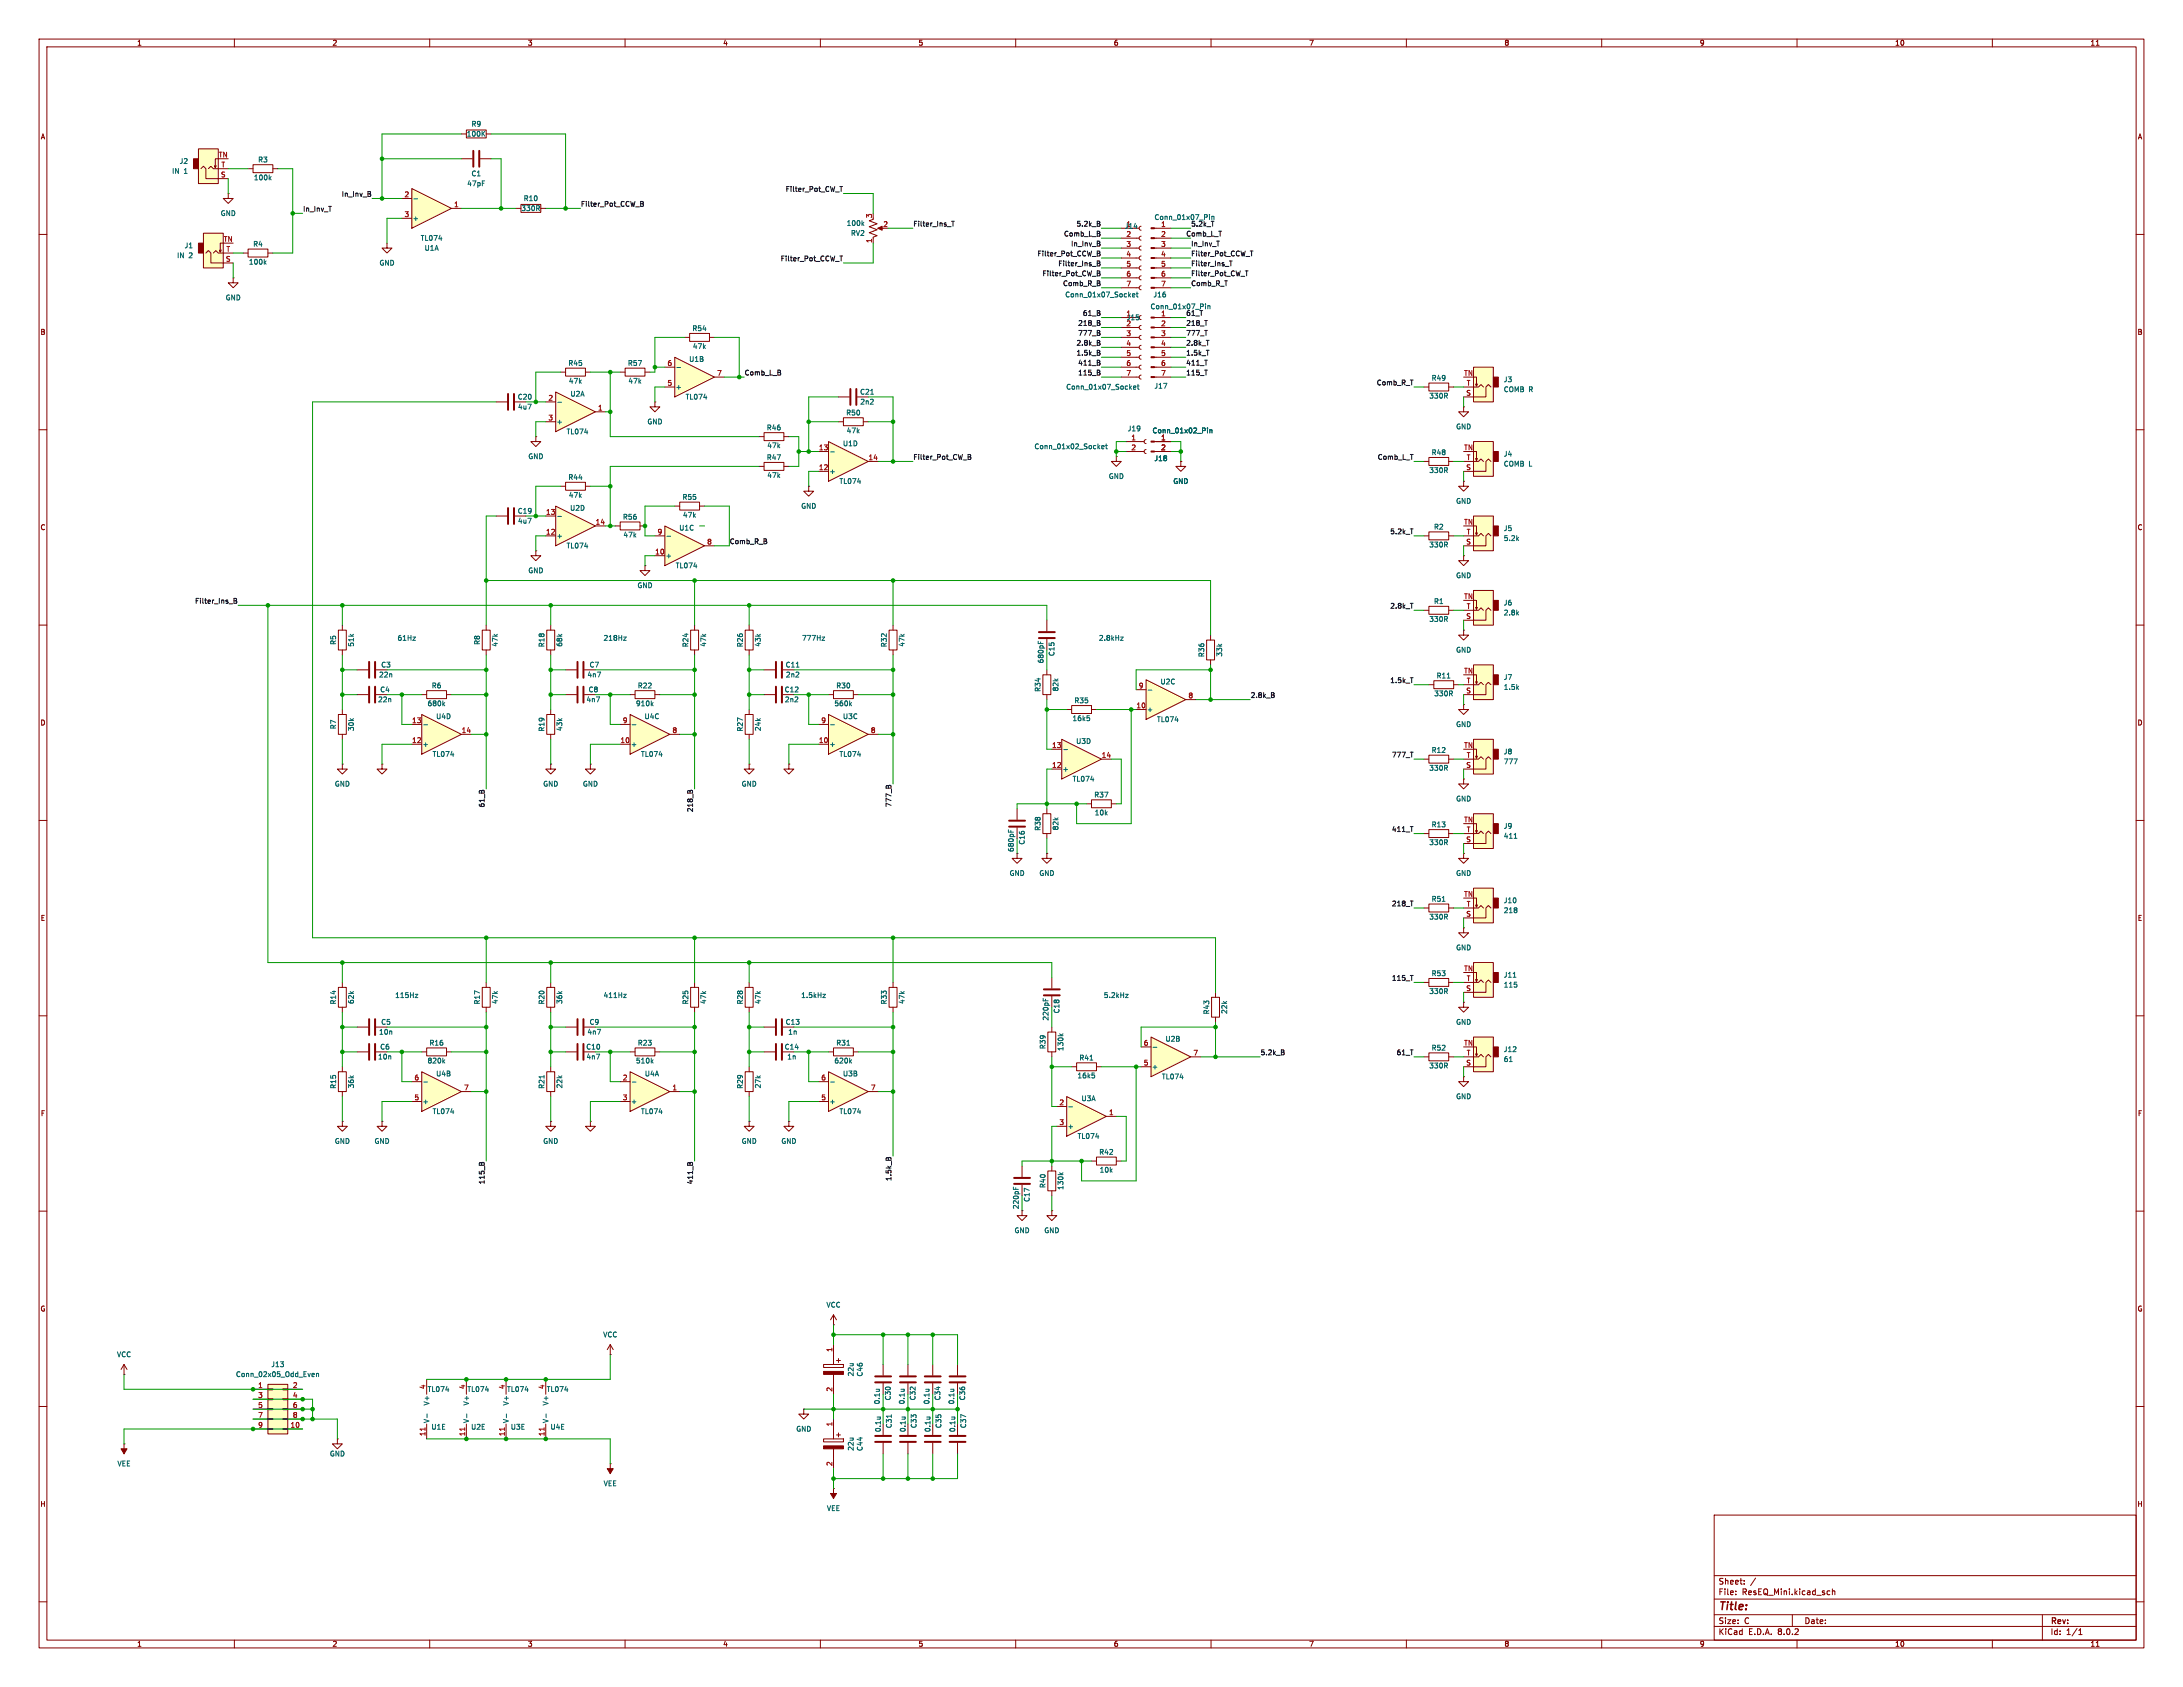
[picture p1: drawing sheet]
<svg xmlns="http://www.w3.org/2000/svg" width="559mm" height="432mm" viewBox="0 0 559 432" stroke-linecap="round" stroke-linejoin="round" font-family="sans-serif">
<defs><g id="words">
<text font-size="2.8" fill="#840000" x="439.8" y="412.7">Title:</text>
<g font-size="2.1" fill="#840000">
<text x="439.8" y="405.8">Sheet:</text>
<text x="439.8" y="408.5">File:</text>
<text x="445.9" y="408.5">ResEQ_Mini.kicad_sch</text>
<text x="439.8" y="418.7">KiCad</text>
<text x="439.8" y="415.9">Size:</text>
<text x="446.5" y="415.9">C</text>
<text x="447.5" y="418.7">E.D.A.</text>
<text x="455.1" y="418.7">8.0.2</text>
<text x="461.8" y="415.9">Date:</text>
<text x="524.8" y="416.1">Rev:</text>
<text x="524.8" y="418.7">Id:</text>
<text x="528.9" y="418.7">1/1</text>
</g>
<g font-size="1.8" fill="#840000">
<text x="35" y="11.9">1</text>
<text x="85" y="11.9">2</text>
<text x="135" y="11.9">3</text>
<text x="185" y="11.9">4</text>
<text x="235" y="11.9">5</text>
<text x="285" y="11.9">6</text>
<text x="335" y="11.9">7</text>
<text x="385" y="11.9">8</text>
<text x="435" y="11.9">9</text>
<text x="485" y="11.9">10</text>
<text x="535" y="11.9">11</text>
<text x="10.3" y="35.9">A</text>
<text x="547.1" y="35.9">A</text>
<text x="10.3" y="85.9">B</text>
<text x="547.1" y="85.9">B</text>
<text x="10.3" y="135.9">C</text>
<text x="547.1" y="135.9">C</text>
<text x="10.3" y="185.9">D</text>
<text x="547.1" y="185.9">D</text>
<text x="10.3" y="235.9">E</text>
<text x="547.1" y="235.9">E</text>
<text x="10.3" y="285.9">F</text>
<text x="547.1" y="285.9">F</text>
<text x="261" y="309.6" transform="rotate(-90 261 309.6)">220pF</text>
<text x="10.3" y="335.9">G</text>
<text x="547.1" y="335.9">G</text>
<text x="10.2" y="385.9">H</text>
<text x="547" y="385.9">H</text>
<text x="35" y="421.7">1</text>
<text x="85" y="421.7">2</text>
<text x="135" y="421.7">3</text>
<text x="185" y="421.7">4</text>
<text x="235" y="421.7">5</text>
<text x="285" y="421.7">6</text>
<text x="335" y="421.7">7</text>
<text x="385" y="421.7">8</text>
<text x="435" y="421.7">9</text>
<text x="485" y="421.7">10</text>
<text x="535" y="421.7">11</text>
</g>
<g font-size="1.8" fill="#006464">
<text x="119.4" y="35.2">100K</text>
<text x="120.6" y="32.6">R9</text>
<text x="66" y="41.8">R3</text>
<text x="43.9" y="44.7">IN</text>
<text x="45.9" y="42.1">J2</text>
<text x="47" y="44.7">1</text>
<text x="64.9" y="46.3">100k</text>
<text x="119.5" y="47.9">47pF</text>
<text x="120.6" y="45.3">C1</text>
<text x="133.9" y="51.7">R10</text>
<text x="56.4" y="55.5">GND</text>
<text x="105.5" y="56.7">+</text>
<text x="133.3" y="54.2">330R</text>
<text x="216.6" y="58">100k</text>
<text x="287.8" y="58.8">J14</text>
<text x="288.2" y="58.2">1</text>
<text x="295.4" y="56.5">Conn_01x07_Pin</text>
<text x="47.1" y="63.7">J1</text>
<text x="64.7" y="63.3">R4</text>
<text x="107.6" y="61.8">TL074</text>
<text x="108.6" y="64.4">U1A</text>
<text x="217.7" y="60.6">RV2</text>
<text x="45.2" y="66.3">IN</text>
<text x="48.3" y="66.3">2</text>
<text x="63.6" y="67.9">100k</text>
<text x="97" y="68.2">GND</text>
<text x="57.7" y="77.1">GND</text>
<text x="272.6" y="76.3">Conn_01x07_Socket</text>
<text x="295.1" y="76.3">J16</text>
<text x="288.2" y="81">1</text>
<text x="288.2" y="83.6">2</text>
<text x="288.3" y="82.1">J15</text>
<text x="294.4" y="79.3">Conn_01x07_Pin</text>
<text x="177.1" y="84.9">R54</text>
<text x="177.2" y="89.5">47k</text>
<text x="145.4" y="93.8">R45</text>
<text x="160.6" y="93.8">R57</text>
<text x="176.3" y="92.8">U1B</text>
<text x="145.5" y="98.4">47k</text>
<text x="145.9" y="101.7">U2A</text>
<text x="160.7" y="98.4">47k</text>
<text x="172.8" y="99.9">+</text>
<text x="220" y="101.2">C21</text>
<text x="272.8" y="99.9">Conn_01x07_Socket</text>
<text x="295.4" y="99.7">J17</text>
<text x="366.4" y="97.6">R49</text>
<text x="384.8" y="98">J3</text>
<text x="384.8" y="100.6">COMB R</text>
<text x="132.4" y="102.5">C20</text>
<text x="132.5" y="105">4u7</text>
<text x="175.4" y="102.5">TL074</text>
<text x="216.5" y="106.5">R50</text>
<text x="220.1" y="103.7">2n2</text>
<text x="365.7" y="102.2">330R</text>
<text x="142.4" y="108.8">+</text>
<text x="144.9" y="111.4">TL074</text>
<text x="165.6" y="108.8">GND</text>
<text x="196.2" y="110.3">R46</text>
<text x="216.6" y="111.1">47k</text>
<text x="288.6" y="110.6">J19</text>
<text x="294.9" y="111.1">Conn_01x02_Pin</text>
<text x="372.6" y="110.1">GND</text>
<text x="135.1" y="117.7">GND</text>
<text x="196.2" y="118">R47</text>
<text x="196.3" y="114.9">47k</text>
<text x="215.7" y="114.4">U1D</text>
<text x="264.7" y="115.2">Conn_01x02_Socket</text>
<text x="295.4" y="118.2">J18</text>
<text x="366.4" y="116.7">R48</text>
<text x="384.8" y="117.1">J4</text>
<text x="384.8" y="119.6">COMB L</text>
<text x="145.4" y="123">R44</text>
<text x="196.3" y="122.5">47k</text>
<text x="212.2" y="121.5">+</text>
<text x="214.8" y="124.1">TL074</text>
<text x="283.7" y="122.8">GND</text>
<text x="300.2" y="124.1">GND</text>
<text x="365.7" y="121.3">330R</text>
<text x="132.4" y="131.7">C19</text>
<text x="145.5" y="127.6">47k</text>
<text x="145.8" y="130.9">U2D</text>
<text x="174.6" y="128.1">R55</text>
<text x="205" y="130.4">GND</text>
<text x="372.6" y="129.1">GND</text>
<text x="132.5" y="134.2">4u7</text>
<text x="159.3" y="133.2">R56</text>
<text x="159.5" y="137.8">47k</text>
<text x="173.8" y="136">U1C</text>
<text x="174.7" y="132.7">47k</text>
<text x="367" y="135.7">R2</text>
<text x="384.8" y="136.1">J5</text>
<text x="142.4" y="138">+</text>
<text x="144.9" y="140.6">TL074</text>
<text x="170.3" y="143.1">+</text>
<text x="365.7" y="140.3">330R</text>
<text x="384.8" y="138.7">5.2k</text>
<text x="135.1" y="146.9">GND</text>
<text x="172.9" y="145.6">TL074</text>
<text x="372.6" y="148.2">GND</text>
<text x="163.1" y="150.7">GND</text>
<text x="367" y="154.8">R1</text>
<text x="384.8" y="155.2">J6</text>
<text x="365.7" y="159.4">330R</text>
<text x="384.8" y="157.7">2.8k</text>
<text x="86.2" y="165.2" transform="rotate(-90 86.2 165.2)">R5</text>
<text x="90.8" y="165.7" transform="rotate(-90 90.8 165.7)">51k</text>
<text x="123" y="165.2" transform="rotate(-90 123 165.2)">R8</text>
<text x="127.6" y="165.7" transform="rotate(-90 127.6 165.7)">47k</text>
<text x="139.5" y="165.8" transform="rotate(-90 139.5 165.8)">R18</text>
<text x="144.1" y="165.7" transform="rotate(-90 144.1 165.7)">68k</text>
<text x="176.4" y="165.8" transform="rotate(-90 176.4 165.8)">R24</text>
<text x="180.9" y="165.7" transform="rotate(-90 180.9 165.7)">47k</text>
<text x="190.3" y="165.8" transform="rotate(-90 190.3 165.8)">R26</text>
<text x="194.9" y="165.7" transform="rotate(-90 194.9 165.7)">43k</text>
<text x="227.2" y="165.8" transform="rotate(-90 227.2 165.8)">R32</text>
<text x="231.7" y="165.7" transform="rotate(-90 231.7 165.7)">47k</text>
<text x="372.6" y="167.2">GND</text>
<text x="96.9" y="173.6">22n</text>
<text x="97.5" y="171">C3</text>
<text x="150.3" y="173.6">4n7</text>
<text x="150.8" y="171">C7</text>
<text x="201" y="171">C11</text>
<text x="201.1" y="173.6">2n2</text>
<text x="267.3" y="169.9" transform="rotate(-90 267.3 169.9)">680pF</text>
<text x="270.1" y="168.1" transform="rotate(-90 270.1 168.1)">C15</text>
<text x="308.5" y="168.3" transform="rotate(-90 308.5 168.3)">R36</text>
<text x="313" y="168.2" transform="rotate(-90 313 168.2)">33k</text>
<text x="367.6" y="173.8">R11</text>
<text x="96.7" y="179.9">22n</text>
<text x="97.2" y="177.4">C4</text>
<text x="110.4" y="176.4">R6</text>
<text x="150" y="179.9">4n7</text>
<text x="150.6" y="177.4">C8</text>
<text x="163.2" y="176.4">R22</text>
<text x="200.7" y="177.4">C12</text>
<text x="200.8" y="179.9">2n2</text>
<text x="214" y="176.4">R30</text>
<text x="266.5" y="177.2" transform="rotate(-90 266.5 177.2)">R34</text>
<text x="271.1" y="177.1" transform="rotate(-90 271.1 177.1)">82k</text>
<text x="297" y="175.4">U2C</text>
<text x="367" y="178.4">330R</text>
<text x="384.8" y="174.2">J7</text>
<text x="384.8" y="176.8">1.5k</text>
<text x="109.3" y="180.9">680k</text>
<text x="111.5" y="184.3">U4D</text>
<text x="162.7" y="180.9">910k</text>
<text x="164.9" y="184.3">U4C</text>
<text x="213.5" y="180.9">560k</text>
<text x="215.7" y="184.3">U3C</text>
<text x="274.4" y="184.8">16k5</text>
<text x="274.9" y="180.2">R35</text>
<text x="293.5" y="182.5">+</text>
<text x="296" y="185">TL074</text>
<text x="86.2" y="186.8" transform="rotate(-90 86.2 186.8)">R7</text>
<text x="90.8" y="187.2" transform="rotate(-90 90.8 187.2)">30k</text>
<text x="108.1" y="191.4">+</text>
<text x="139.5" y="187.4" transform="rotate(-90 139.5 187.4)">R19</text>
<text x="144.1" y="187.2" transform="rotate(-90 144.1 187.2)">43k</text>
<text x="161.4" y="191.4">+</text>
<text x="190.3" y="187.4" transform="rotate(-90 190.3 187.4)">R27</text>
<text x="194.9" y="187.2" transform="rotate(-90 194.9 187.2)">24k</text>
<text x="212.2" y="191.4">+</text>
<text x="275.4" y="190.6">U3D</text>
<text x="372.6" y="186.3">GND</text>
<text x="110.6" y="193.9">TL074</text>
<text x="164" y="193.9">TL074</text>
<text x="214.8" y="193.9">TL074</text>
<text x="271.9" y="197.7">+</text>
<text x="365.7" y="197.5">330R</text>
<text x="366.4" y="192.9">R12</text>
<text x="384.8" y="193.3">J8</text>
<text x="384.8" y="195.8">777</text>
<text x="85.6" y="201.5">GND</text>
<text x="138.9" y="201.5">GND</text>
<text x="149.1" y="201.5">GND</text>
<text x="189.7" y="201.5">GND</text>
<text x="274.5" y="200.3">TL074</text>
<text x="280" y="204.3">R37</text>
<text x="280.1" y="208.9">10k</text>
<text x="372.6" y="205.3">GND</text>
<text x="266.5" y="212.8" transform="rotate(-90 266.5 212.8)">R38</text>
<text x="271.1" y="212.6" transform="rotate(-90 271.1 212.6)">82k</text>
<text x="366.4" y="211.9">R13</text>
<text x="384.8" y="212.3">J9</text>
<text x="384.8" y="214.9">411</text>
<text x="259.7" y="218.2" transform="rotate(-90 259.7 218.2)">680pF</text>
<text x="262.5" y="216.3" transform="rotate(-90 262.5 216.3)">C16</text>
<text x="365.7" y="216.5">330R</text>
<text x="258.3" y="224.4">GND</text>
<text x="265.9" y="224.4">GND</text>
<text x="372.6" y="224.4">GND</text>
<text x="366.4" y="231">R51</text>
<text x="384.8" y="231.4">J10</text>
<text x="384.8" y="233.9">218</text>
<text x="365.7" y="235.6">330R</text>
<text x="372.6" y="243.4">GND</text>
<text x="366.4" y="250">R53</text>
<text x="384.8" y="250.4">J11</text>
<text x="86.2" y="257.2" transform="rotate(-90 86.2 257.2)">R14</text>
<text x="90.8" y="257.1" transform="rotate(-90 90.8 257.1)">62k</text>
<text x="123" y="257.2" transform="rotate(-90 123 257.2)">R17</text>
<text x="127.6" y="257.1" transform="rotate(-90 127.6 257.1)">47k</text>
<text x="139.5" y="257.2" transform="rotate(-90 139.5 257.2)">R20</text>
<text x="144.1" y="257.1" transform="rotate(-90 144.1 257.1)">36k</text>
<text x="176.4" y="257.2" transform="rotate(-90 176.4 257.2)">R25</text>
<text x="180.9" y="257.1" transform="rotate(-90 180.9 257.1)">47k</text>
<text x="190.3" y="257.2" transform="rotate(-90 190.3 257.2)">R28</text>
<text x="194.9" y="257.1" transform="rotate(-90 194.9 257.1)">47k</text>
<text x="227.2" y="257.2" transform="rotate(-90 227.2 257.2)">R33</text>
<text x="231.7" y="257.1" transform="rotate(-90 231.7 257.1)">47k</text>
<text x="365.7" y="254.6">330R</text>
<text x="384.8" y="253">115</text>
<text x="97.5" y="262.5">C5</text>
<text x="150.8" y="262.5">C9</text>
<text x="201" y="262.5">C13</text>
<text x="268.6" y="261.4" transform="rotate(-90 268.6 261.4)">220pF</text>
<text x="271.4" y="259.5" transform="rotate(-90 271.4 259.5)">C18</text>
<text x="309.7" y="259.8" transform="rotate(-90 309.7 259.8)">R43</text>
<text x="314.3" y="259.6" transform="rotate(-90 314.3 259.6)">22k</text>
<text x="372.6" y="262.5">GND</text>
<text x="96.9" y="265">10n</text>
<text x="97.2" y="268.8">C6</text>
<text x="109.8" y="267.8">R16</text>
<text x="149.9" y="268.8">C10</text>
<text x="150.3" y="265">4n7</text>
<text x="163.2" y="267.8">R23</text>
<text x="200.7" y="268.8">C14</text>
<text x="201.7" y="265">1n</text>
<text x="214" y="267.8">R31</text>
<text x="267.8" y="268.6" transform="rotate(-90 267.8 268.6)">R39</text>
<text x="272.4" y="269.1" transform="rotate(-90 272.4 269.1)">130k</text>
<text x="298.2" y="266.8">U2B</text>
<text x="366.4" y="269.1">R52</text>
<text x="384.8" y="269.5">J12</text>
<text x="96.7" y="271.4">10n</text>
<text x="109.3" y="272.4">820k</text>
<text x="111.5" y="275.7">U4B</text>
<text x="150" y="271.4">4n7</text>
<text x="162.7" y="272.4">510k</text>
<text x="165" y="275.7">U4A</text>
<text x="201.4" y="271.4">1n</text>
<text x="213.5" y="272.4">620k</text>
<text x="215.7" y="275.7">U3B</text>
<text x="276.2" y="271.6">R41</text>
<text x="294.8" y="273.9">+</text>
<text x="365.7" y="273.7">330R</text>
<text x="384.8" y="272">61</text>
<text x="86.2" y="278.8" transform="rotate(-90 86.2 278.8)">R15</text>
<text x="90.8" y="278.7" transform="rotate(-90 90.8 278.7)">36k</text>
<text x="139.5" y="278.8" transform="rotate(-90 139.5 278.8)">R21</text>
<text x="144.1" y="278.7" transform="rotate(-90 144.1 278.7)">22k</text>
<text x="190.3" y="278.8" transform="rotate(-90 190.3 278.8)">R29</text>
<text x="194.9" y="278.7" transform="rotate(-90 194.9 278.7)">27k</text>
<text x="275.7" y="276.2">16k5</text>
<text x="297.3" y="276.5">TL074</text>
<text x="372.6" y="281.5">GND</text>
<text x="108.1" y="282.8">+</text>
<text x="110.6" y="285.3">TL074</text>
<text x="161.4" y="282.8">+</text>
<text x="164" y="285.3">TL074</text>
<text x="212.2" y="282.8">+</text>
<text x="214.8" y="285.3">TL074</text>
<text x="276.7" y="282">U3A</text>
<text x="85.6" y="293">GND</text>
<text x="95.8" y="293">GND</text>
<text x="138.9" y="293">GND</text>
<text x="189.7" y="293">GND</text>
<text x="199.9" y="293">GND</text>
<text x="273.2" y="289.2">+</text>
<text x="275.7" y="291.7">TL074</text>
<text x="281.3" y="295.8">R42</text>
<text x="267.8" y="304.2" transform="rotate(-90 267.8 304.2)">R40</text>
<text x="272.4" y="304.7" transform="rotate(-90 272.4 304.7)">130k</text>
<text x="281.4" y="300.3">10k</text>
<text x="263.8" y="307.8" transform="rotate(-90 263.8 307.8)">C17</text>
<text x="259.6" y="315.8">GND</text>
<text x="267.2" y="315.8">GND</text>
<text x="211.4" y="334.9">VCC</text>
<text x="29.8" y="347.6">VCC</text>
<text x="154.3" y="342.5">VCC</text>
<text x="60.3" y="352.7">Conn_02x05_Odd_Even</text>
<text x="69.3" y="350.1">J13</text>
<text x="218.7" y="352.4" transform="rotate(-90 218.7 352.4)">22u</text>
<text x="221" y="352.5" transform="rotate(-90 221 352.5)">C46</text>
<text x="109.4" y="356.5">TL074</text>
<text x="110.1" y="359.9" transform="rotate(-90 110.1 359.9)">V+</text>
<text x="119.5" y="356.5">TL074</text>
<text x="120.2" y="359.9" transform="rotate(-90 120.2 359.9)">V+</text>
<text x="129.7" y="356.5">TL074</text>
<text x="130.4" y="359.9" transform="rotate(-90 130.4 359.9)">V+</text>
<text x="139.8" y="356.5">TL074</text>
<text x="140.6" y="359.9" transform="rotate(-90 140.6 359.9)">V+</text>
<text x="225.4" y="359.6" transform="rotate(-90 225.4 359.6)">0.1u</text>
<text x="228.2" y="358.6" transform="rotate(-90 228.2 358.6)">C30</text>
<text x="231.7" y="359.6" transform="rotate(-90 231.7 359.6)">0.1u</text>
<text x="234.5" y="358.6" transform="rotate(-90 234.5 358.6)">C32</text>
<text x="238.1" y="359.6" transform="rotate(-90 238.1 359.6)">0.1u</text>
<text x="240.9" y="358.6" transform="rotate(-90 240.9 358.6)">C34</text>
<text x="244.4" y="359.6" transform="rotate(-90 244.4 359.6)">0.1u</text>
<text x="247.2" y="358.6" transform="rotate(-90 247.2 358.6)">C36</text>
<text x="110.1" y="364.4" transform="rotate(-90 110.1 364.4)">V-</text>
<text x="120.2" y="364.4" transform="rotate(-90 120.2 364.4)">V-</text>
<text x="130.4" y="364.4" transform="rotate(-90 130.4 364.4)">V-</text>
<text x="140.6" y="364.4" transform="rotate(-90 140.6 364.4)">V-</text>
<text x="228.4" y="365.7" transform="rotate(-90 228.4 365.7)">C31</text>
<text x="234.8" y="365.7" transform="rotate(-90 234.8 365.7)">C33</text>
<text x="241.1" y="365.7" transform="rotate(-90 241.1 365.7)">C35</text>
<text x="247.5" y="365.7" transform="rotate(-90 247.5 365.7)">C37</text>
<text x="110.3" y="366.1">U1E</text>
<text x="120.5" y="366.1">U2E</text>
<text x="130.6" y="366.1">U3E</text>
<text x="140.8" y="366.1">U4E</text>
<text x="203.7" y="366.6">GND</text>
<text x="218.7" y="371.5" transform="rotate(-90 218.7 371.5)">22u</text>
<text x="221" y="371.5" transform="rotate(-90 221 371.5)">C44</text>
<text x="225.7" y="366.7" transform="rotate(-90 225.7 366.7)">0.1u</text>
<text x="232" y="366.7" transform="rotate(-90 232 366.7)">0.1u</text>
<text x="238.4" y="366.7" transform="rotate(-90 238.4 366.7)">0.1u</text>
<text x="244.7" y="366.7" transform="rotate(-90 244.7 366.7)">0.1u</text>
<text x="30" y="375.5">VEE</text>
<text x="84.3" y="373">GND</text>
<text x="154.4" y="380.6">VEE</text>
<text x="211.6" y="386.9">VEE</text>
</g>
<g font-size="1.8" fill="#a90000">
<text x="55.9" y="40.4">TN</text>
<text x="56.4" y="45.5">S</text>
<text x="56.6" y="42.9">T</text>
<text x="103.4" y="50.5">2</text>
<text x="116.1" y="53.1">1</text>
<text x="103.4" y="55.6">3</text>
<text x="223.3" y="56" transform="rotate(-90 223.3 56)">3</text>
<text x="226" y="58.2">2</text>
<text x="297.1" y="58.2">1</text>
<text x="57.2" y="62">TN</text>
<text x="57.8" y="64.5">T</text>
<text x="223.3" y="62.3" transform="rotate(-90 223.3 62.3)">1</text>
<text x="288.2" y="60.7">2</text>
<text x="288.2" y="63.2">3</text>
<text x="288.2" y="65.8">4</text>
<text x="297.1" y="60.7">2</text>
<text x="297.1" y="63.2">3</text>
<text x="297.1" y="65.8">4</text>
<text x="57.7" y="67.1">S</text>
<text x="288.2" y="68.3">5</text>
<text x="288.2" y="70.9">6</text>
<text x="297.1" y="68.3">5</text>
<text x="297.1" y="70.9">6</text>
<text x="288.2" y="73.4">7</text>
<text x="297.1" y="73.4">7</text>
<text x="297.1" y="81">1</text>
<text x="297.1" y="83.6">2</text>
<text x="288.2" y="86.1">3</text>
<text x="288.2" y="88.6">4</text>
<text x="297.1" y="86.1">3</text>
<text x="297.1" y="88.6">4</text>
<text x="170.7" y="93.7">6</text>
<text x="288.2" y="91.2">5</text>
<text x="288.2" y="93.7">6</text>
<text x="297.1" y="91.2">5</text>
<text x="297.1" y="93.7">6</text>
<text x="170.7" y="98.8">5</text>
<text x="183.4" y="96.3">7</text>
<text x="288.2" y="96.3">7</text>
<text x="297.1" y="96.3">7</text>
<text x="374.7" y="96.3">TN</text>
<text x="375.2" y="101.3">S</text>
<text x="375.3" y="98.8">T</text>
<text x="140.3" y="102.6">2</text>
<text x="140.3" y="107.7">3</text>
<text x="153" y="105.2">1</text>
<text x="289.5" y="112.8">1</text>
<text x="297.1" y="112.8">1</text>
<text x="209.5" y="115.3">13</text>
<text x="222.2" y="117.9">14</text>
<text x="289.5" y="115.3">2</text>
<text x="297.1" y="115.3">2</text>
<text x="374.7" y="115.3">TN</text>
<text x="375.3" y="117.9">T</text>
<text x="209.5" y="120.4">12</text>
<text x="375.2" y="120.4">S</text>
<text x="139.7" y="131.8">13</text>
<text x="139.7" y="136.9">12</text>
<text x="152.4" y="134.4">14</text>
<text x="168.2" y="136.9">9</text>
<text x="374.7" y="134.4">TN</text>
<text x="375.3" y="136.9">T</text>
<text x="167.6" y="142">10</text>
<text x="180.9" y="139.4">8</text>
<text x="375.2" y="139.4">S</text>
<text x="374.7" y="153.4">TN</text>
<text x="375.3" y="156">T</text>
<text x="375.2" y="158.5">S</text>
<text x="374.7" y="172.5">TN</text>
<text x="291.4" y="176.3">9</text>
<text x="304.1" y="178.8">8</text>
<text x="375.2" y="177.5">S</text>
<text x="375.3" y="175">T</text>
<text x="105.4" y="185.2">13</text>
<text x="159.3" y="185.2">9</text>
<text x="210.1" y="185.2">9</text>
<text x="290.8" y="181.4">10</text>
<text x="105.4" y="190.2">12</text>
<text x="118.1" y="187.7">14</text>
<text x="158.7" y="190.2">10</text>
<text x="172" y="187.7">8</text>
<text x="209.5" y="190.2">10</text>
<text x="222.8" y="187.7">8</text>
<text x="269.2" y="191.5">13</text>
<text x="374.7" y="191.5">TN</text>
<text x="269.2" y="196.6">12</text>
<text x="281.9" y="194.1">14</text>
<text x="375.2" y="196.6">S</text>
<text x="375.3" y="194.1">T</text>
<text x="374.7" y="210.6">TN</text>
<text x="375.2" y="215.6">S</text>
<text x="375.3" y="213.1">T</text>
<text x="374.7" y="229.6">TN</text>
<text x="375.3" y="232.2">T</text>
<text x="375.2" y="234.7">S</text>
<text x="374.7" y="248.7">TN</text>
<text x="375.3" y="251.2">T</text>
<text x="375.2" y="253.7">S</text>
<text x="292.7" y="267.7">6</text>
<text x="374.7" y="267.7">TN</text>
<text x="292.7" y="272.8">5</text>
<text x="305.4" y="270.3">7</text>
<text x="375.2" y="272.8">S</text>
<text x="375.3" y="270.3">T</text>
<text x="106" y="281.7">5</text>
<text x="106" y="276.6">6</text>
<text x="118.7" y="279.1">7</text>
<text x="159.3" y="276.6">2</text>
<text x="159.3" y="281.7">3</text>
<text x="172" y="279.1">1</text>
<text x="210.1" y="281.7">5</text>
<text x="210.1" y="276.6">6</text>
<text x="222.8" y="279.1">7</text>
<text x="271.1" y="283">2</text>
<text x="283.8" y="285.5">1</text>
<text x="271.1" y="288">3</text>
<text x="213.1" y="346.1" transform="rotate(-90 213.1 346.1)">1</text>
<text x="66" y="355.3">1</text>
<text x="66" y="357.9">3</text>
<text x="74.9" y="355.3">2</text>
<text x="74.9" y="357.9">4</text>
<text x="109" y="355.7" transform="rotate(-90 109 355.7)">4</text>
<text x="119.1" y="355.7" transform="rotate(-90 119.1 355.7)">4</text>
<text x="129.3" y="355.7" transform="rotate(-90 129.3 355.7)">4</text>
<text x="139.4" y="355.7" transform="rotate(-90 139.4 355.7)">4</text>
<text x="213.1" y="356.3" transform="rotate(-90 213.1 356.3)">2</text>
<text x="66" y="360.4">5</text>
<text x="66" y="363">7</text>
<text x="66" y="365.5">9</text>
<text x="74.3" y="365.5">10</text>
<text x="74.9" y="360.4">6</text>
<text x="74.9" y="363">8</text>
<text x="213.1" y="365.2" transform="rotate(-90 213.1 365.2)">1</text>
<text x="109" y="367.7" transform="rotate(-90 109 367.7)">11</text>
<text x="119.1" y="367.7" transform="rotate(-90 119.1 367.7)">11</text>
<text x="129.3" y="367.7" transform="rotate(-90 129.3 367.7)">11</text>
<text x="139.4" y="367.7" transform="rotate(-90 139.4 367.7)">11</text>
<text x="213.1" y="375.4" transform="rotate(-90 213.1 375.4)">2</text>
</g>
<g font-size="1.8" fill="#0f0f0f">
<text x="87.4" y="50.4">In_Inv_B</text>
<text x="148.6" y="53">Filter_Pot_CCW_B</text>
<text x="201" y="49.2">Filter_Pot_CW_T</text>
<text x="77.5" y="54.3">In_Inv_T</text>
<text x="233.7" y="58.1">Filter_Ins_T</text>
<text x="275.4" y="58.1">5.2k_B</text>
<text x="304.8" y="58.1">5.2k_T</text>
<text x="265.5" y="65.7">Filter_Pot_CCW_B</text>
<text x="272.2" y="60.6">Comb_L_B</text>
<text x="274.1" y="63.1">In_Inv_B</text>
<text x="303.5" y="60.6">Comb_L_T</text>
<text x="304.8" y="65.7">Filter_Pot_CCW_T</text>
<text x="304.8" y="63.1">In_Inv_T</text>
<text x="199.7" y="67">Filter_Pot_CCW_T</text>
<text x="266.7" y="70.8">Filter_Pot_CW_B</text>
<text x="270.8" y="68.2">Filter_Ins_B</text>
<text x="304.8" y="70.8">Filter_Pot_CW_T</text>
<text x="304.8" y="68.2">Filter_Ins_T</text>
<text x="272" y="73.3">Comb_R_B</text>
<text x="304.8" y="73.3">Comb_R_T</text>
<text x="275.9" y="83.5">218_B</text>
<text x="277.1" y="80.9">61_B</text>
<text x="303.5" y="83.5">218_T</text>
<text x="303.5" y="80.9">61_T</text>
<text x="275.4" y="88.5">2.8k_B</text>
<text x="275.9" y="86">777_B</text>
<text x="303.5" y="88.5">2.8k_T</text>
<text x="303.5" y="86">777_T</text>
<text x="275.4" y="91.1">1.5k_B</text>
<text x="275.9" y="93.6">411_B</text>
<text x="303.5" y="91.1">1.5k_T</text>
<text x="303.5" y="93.6">411_T</text>
<text x="190.5" y="96.2">Comb_L_B</text>
<text x="275.9" y="96.2">115_B</text>
<text x="303.5" y="96.2">115_T</text>
<text x="352.3" y="98.7">Comb_R_T</text>
<text x="233.7" y="117.8">Filter_Pot_CW_B</text>
<text x="352.6" y="117.8">Comb_L_T</text>
<text x="355.8" y="136.8">5.2k_T</text>
<text x="186.7" y="139.3">Comb_R_B</text>
<text x="49.8" y="154.6">Filter_Ins_B</text>
<text x="355.8" y="155.9">2.8k_T</text>
<text x="320" y="178.7">2.8k_B</text>
<text x="355.8" y="174.9">1.5k_T</text>
<text x="356.2" y="194">777_T</text>
<text x="124.1" y="206.8" transform="rotate(-90 124.1 206.8)">61_B</text>
<text x="177.5" y="208" transform="rotate(-90 177.5 208)">218_B</text>
<text x="228.3" y="206.7" transform="rotate(-90 228.3 206.7)">777_B</text>
<text x="356.2" y="213">411_T</text>
<text x="356.2" y="232.1">218_T</text>
<text x="356.2" y="251.1">115_T</text>
<text x="322.6" y="270.2">5.2k_B</text>
<text x="357.4" y="270.2">61_T</text>
<text x="124.1" y="303.2" transform="rotate(-90 124.1 303.2)">115_B</text>
<text x="177.5" y="303.2" transform="rotate(-90 177.5 303.2)">411_B</text>
<text x="228.3" y="302.4" transform="rotate(-90 228.3 302.4)">1.5k_B</text>
</g>
<g font-size="1.8" fill="#0000c2">
<text x="101.6" y="164.2">61Hz</text>
<text x="154.4" y="164.2">218Hz</text>
<text x="205.2" y="164.2">777Hz</text>
<text x="281.2" y="164.2">2.8kHz</text>
<text x="101" y="255.6">115Hz</text>
<text x="154.4" y="255.6">411Hz</text>
<text x="205" y="255.6">1.5kHz</text>
<text x="282.4" y="255.6">5.2kHz</text>
</g>
</g></defs>
<g fill="none" stroke="#840000" stroke-width=".26">
<path d="M10 10h538.8v411.8h-538.8zM12 12h534.8v407.8h-534.8zM60 10v2M110 10v2M160 10v2M210 10v2M260 10v2M310 10v2M360 10v2M410 10v2M460 10v2M510 10v2"/>
<path d="M536.6 11.6h.7M10 60h2M546.8 60h2M10 110h2M546.8 110h2M10 160h2M546.8 160h2M201.9 195.6v1.3h1.3l-1.3 1.2-1.2-1.2h1.2M201.9 195.6h.1M10 210h2M546.8 210h2M10 260h2"/>
<path d="M546.8 260h2M190.8 274.3h2v5.1h-2zM191.8 273.1v1.2M191.8 279.4v1.3M191.8 287v1.3h1.2l-1.2 1.3-1.3-1.3h1.3M191.8 287h.1M10 310h2M546.8 310h2M213.4 339.1h.1M213.4 336.6l-.8 1.2M213.4 336.6v2.5M213.4 336.6l.7 1.2"/>
<path d="M10 360h2M546.8 360h2M438.8 387.8h108v32h-108zM10 410h2M60 419.8v2M110 419.8v2M160 419.8v2M210 419.8v2M260 419.8v2M310 419.8v2M360 419.8v2M410 419.8v2"/>
<path d="M438.8 416.3h108M438.8 413.3h108M438.8 409.3h108M438.8 403.3h108M444.3 408v.2M444.3 407.3v.1M446.5 405.3v.2M446.5 404.6v.1M449.4 403.9l-1.3 1.9M458.8 413.3v3M460 419.8v2M468 407.2l.4 .1"/>
<path d="M468.4 408.1l-.4 .1M469 407.3h.6l.1 .9M469 406.7v1.5M510 419.8v2M522.8 413.3v6.5M532.1 418.4h.9M532.1 417.3l.4-.4v1.5M546.8 410h2M536.6 421.4h.7"/>
</g>
<path d="M377.2 227.3h5.1v8.9h-5.1z" fill="#ffffc2"/>
<path d="M382.3 229.9h1.2v2.5h-1.2z" fill="#840000" stroke="#840000" stroke-width=".26"/>
<g fill="none" stroke="#840000" stroke-width=".26">
<path d="M374.6 218.4v1.3h-1.2l1.2 1.3 1.3-1.3h-1.3M374.6 218.4h.1M374.6 232.4h3.9l.6-.6 .6 .6M374.6 237.5v1.3h-1.2l1.2 1.2 1.3-1.2h-1.3M374.6 237.5h.1M377.2 227.3h5.1v8.9h-5.1zM377.2 229.9h.8v2.3l.2-.6M377.7 231.6l.3 .6M381.6 232.4l-.6-.6-.6 .6v2.6h-5.8M140 252.7h2v5.1h-2zM141 251.5v1.2M141 257.8v1.3"/>
<path d="M176.8 252.7h2v5.1h-2zM177.8 251.5v1.2M177.8 257.8v1.3M190.8 252.7h2v5.1h-2zM191.8 251.5v1.2M191.8 257.8v1.3M140 274.3h2v5.1h-2zM141 273.1v1.2M141 279.4v1.3M144.8 262.9h2.8M144.8 269.2h2.8M149.6 262.9h2.8"/>
<path d="M161.3 269.2h1.3M162.6 268.2h5v2.1h-5zM167.6 269.2h1.3M141 287v1.3h1.2l-1.2 1.3-1.3-1.3h1.3M141 287h.1M151.1 287v1.3h1.3l-1.3 1.3-1.2-1.3h1.2M151.1 287h.1M279.4 297.2h1.3M280.7 296.2h5v2h-5zM285.7 297.2h1.3"/>
</g>
<path d="M147.8 260.9v4M147.8 267.2v4.1M149.4 260.9v4M149.4 267.2v4.1" fill="none" stroke="#840000" stroke-width=".51"/>
<path d="M139.3 275.3v.7M166.8 271.6l.4 .5M167.2 271.3l-.5 .4" fill="none" stroke="#006464" stroke-width=".26"/>
<path d="M161.3 274.3l10.1 5.1-10.1 5.1z" fill="#ffffc2"/>
<path d="M158.7 276.9h2.6M161.3 274.3l10.1 5.1-10.1 5.1zM171.4 279.4h2.6M158.7 281.9h2.6" fill="none" stroke="#840000" stroke-width=".26"/>
<path d="M161.8 277h1" fill="none" stroke="#006464" stroke-width=".26"/>
<path d="M377.2 189.2h5.1v8.9h-5.1z" fill="#ffffc2"/>
<path d="M382.3 191.8h1.2v2.5h-1.2z" fill="#840000" stroke="#840000" stroke-width=".26"/>
<path d="M374.6 194.3h3.9l.6-.6 .6 .6M377.2 189.2h5.1v8.9h-5.1zM377.2 191.8h.8v2.3l.2-.6M377.7 193.5l.3 .6M381.6 194.3l-.6-.6-.6 .6v2.6h-5.8M274.3 273.1h1.3M275.6 272h5.1v2.1h-5.1zM280.7 273.1h1.2" fill="none" stroke="#840000" stroke-width=".26"/>
<path d="M387.5 194.3h.9l-.6 1.2M279 271.3h.7M279.5 274.6h.7M280 275.1l.2 .3-.2 .5" fill="none" stroke="#006464" stroke-width=".26"/>
<path d="M294.6 265.4l10.2 5.1-10.2 5.1z" fill="#ffffc2"/>
<path d="M374.6 199.4v1.3h-1.2l1.2 1.2 1.3-1.2h-1.3M374.6 199.4h.1M269.2 250.2v2.8M269.2 255v2.8M292.1 273.1h2.5M292.1 268h2.5M294.6 265.4l10.2 5.1-10.2 5.1zM304.8 270.5h2.5" fill="none" stroke="#840000" stroke-width=".26"/>
<path d="M267 255.6v.6M267.6 255.7v.5M295.2 268.1h.9" fill="none" stroke="#006464" stroke-width=".26"/>
<path d="M267.2 254.8h4.1M267.2 253.2h4.1" fill="none" stroke="#840000" stroke-width=".51"/>
<path d="M68.6 354.3h5.1v12.7h-5.1z" fill="#ffffc2"/>
<g fill="none" stroke="#840000" stroke-width=".26">
<path d="M287 58.4h4.6M292.1 57.9l-.4 .2-.1 .3 .1 .3 .4 .2M287 73.7h4.6M287 71.1h4.6M287 68.6h4.6M287 66h4.6M287 63.5h4.6M287 61h4.6M292.1 73.2l-.4 .1-.1 .4 .1 .3 .4 .2M292.1 70.6l-.4 .2-.1 .3 .1 .3 .4 .2M292.1 68.1l-.4 .2-.1 .3 .1 .3 .4 .2M292.1 65.5l-.4 .2-.1 .3 .1 .4 .4 .1"/>
<path d="M292.1 63l-.3 .1-.2 .4 .1 .3 .4 .2M292.1 60.5l-.4 .1-.1 .4 .1 .3 .4 .2M287 96.5h4.6M287 94h4.6M287 91.4h4.6M287 88.9h4.6M287 86.4h4.6M287 83.8h4.6M287 81.3h3.8M292.1 96l-.4 .2-.1 .3 .1 .3 .4 .2M292.1 93.5l-.4 .2-.1 .3 .1 .3 .4 .2M292.1 90.9l-.4 .2-.1 .3 .1 .4 .4 .1"/>
<path d="M292.1 88.4l-.4 .2-.1 .3 .1 .3 .4 .2M292.1 85.9l-.3 .1-.2 .4 .1 .3 .4 .2M292.1 83.3l-.4 .2-.1 .3 .1 .3 .4 .2M292.1 80.8l-.4 .2-.1 .3 .1 .3 .4 .2M295.5 96.5h4.2M295.5 94h4.2M295.5 91.4h4.2M295.5 88.9h4.2M295.5 86.4h4.2M295.5 83.8h4.2M295.5 81.3h4.2M227.6 252.7h2v5.1h-2z"/>
<path d="M228.6 251.5v1.2M228.6 257.8v1.3M212.1 269.2h1.3M213.4 268.2h5v2.1h-5zM218.4 269.2h1.3M268.2 264.2h2.1v5h-2.1zM269.2 262.9v1.3M269.2 269.2v1.3M64.8 355.6h3.8M64.8 358.1h3.8M68.6 358h1.2v.3h-1.2zM68.6 355.5h1.2v.2h-1.2z"/>
<path d="M68.6 354.3h5.1v12.7h-5.1zM72.4 358h1.3v.3h-1.3zM72.4 355.5h1.3v.2h-1.3zM73.7 355.6h3.8M73.7 358.1h3.8M129.5 353.1v3.8M64.8 365.8h3.8M64.8 360.7h3.8M64.8 363.2h3.8M68.6 365.6h1.2v.3h-1.2zM68.6 363.1h1.2v.2h-1.2zM68.6 360.6h1.2v.2h-1.2z"/>
<path d="M72.4 365.6h1.3v.3h-1.3zM72.4 363.1h1.3v.2h-1.3zM72.4 360.6h1.3v.2h-1.3zM73.7 365.8h3.8M73.7 360.7h3.8M73.7 363.2h3.8M86.4 368.3v1.3h1.2l-1.2 1.2-1.3-1.2h1.3M86.4 368.3h.1M129.5 364.5v3.8"/>
</g>
<g fill="none" stroke="#006464" stroke-width=".26">
<path d="M289.9 75.6l.6-.1-.1-.3h-.3l-.2 .2v.6h.5M290.9 75.2h.4M291 74.7v1.1l.3 .2M308.6 77.8v.1M308.6 78.2v.9M309.2 78.2v.9M309.2 78.3h.5v.8M290.1 99.2l.6-.1v-.2l-.4-.1-.2 .2 .1 .6h.5M291.1 98.8h.5M291.3 98.4v1.1l.3 .1M216.8 267.5h.7M217.6 271.6l.4 .5"/>
<path d="M218 271.3l-.5 .4M271.3 264.6l.4 .5M272.1 264.6l-.5 .4M80 351.5l.4 .1 .1 .2-.6 .1M80.4 352.3l-.4 .1M81 351.6h.5l.1 .8M81 351.5v.9M129.6 361.9v1"/>
</g>
<path d="M129.1 365.4v.8" fill="none" stroke="#a90000" stroke-width=".26"/>
<g fill="#840000" stroke="#840000" stroke-width=".26">
<path d="M294.6 96.4h.9v.2h-.9z"/>
<path d="M294.6 93.9h.9v.2h-.9z"/>
<path d="M294.6 91.3h.9v.3h-.9z"/>
<path d="M294.6 88.8h.9v.2h-.9z"/>
<path d="M294.6 86.2h.9v.3h-.9z"/>
<path d="M294.6 83.7h.9v.2h-.9z"/>
<path d="M294.6 81.2h.9v.2h-.9z"/>
</g>
<path d="M107.9 274.3l10.2 5.1-10.2 5.1z" fill="#ffffc2"/>
<g fill="none" stroke="#840000" stroke-width=".26">
<path d="M105.4 276.9h2.5M107.9 274.3l10.2 5.1-10.2 5.1zM107.9 269.2h1.3M109.2 268.2h5.1v2.1h-5.1zM114.3 269.2h1.3M118.1 279.4h2.5M105.4 281.9h2.5M201.9 287v1.3h1.3l-1.3 1.3-1.2-1.3h1.2M201.9 287h.1M109.2 353.1v3.8M119.4 353.1v3.8M109.2 364.5v3.8"/>
<path d="M119.4 364.5v3.8"/>
</g>
<path d="M108.5 277h.9M113.5 271.6l.3 .5M113.8 271.3l-.4 .4M109.3 361.9v1M119.5 361.9v1" fill="none" stroke="#006464" stroke-width=".26"/>
<path d="M108.8 365.4v.8M119 365.4v.8" fill="none" stroke="#a90000" stroke-width=".26"/>
<path d="M212.1 274.3l10.1 5.1-10.1 5.1z" fill="#ffffc2"/>
<path d="M364.5 213.4h1.3M365.8 212.3h5v2.1h-5zM370.8 213.4h1.3M209.5 276.9h2.6M212.1 274.3l10.1 5.1-10.1 5.1zM222.2 279.4h2.6M209.5 281.9h2.6M269.2 309.9v1.3h1.3l-1.3 1.2-1.2-1.2h1.2M269.2 309.9h.1" fill="none" stroke="#840000" stroke-width=".26"/>
<path d="M212.6 277h1" fill="none" stroke="#006464" stroke-width=".26"/>
<path d="M377.2 208.3h5.1v8.9h-5.1z" fill="#ffffc2"/>
<g fill="#840000" stroke="#840000" stroke-width=".26">
<path d="M382.3 210.8h1.2v2.6h-1.2z"/>
<path d="M31 370.8h1.5l-.8 1.3z"/>
</g>
<g fill="none" stroke="#840000" stroke-width=".26">
<path d="M364.5 194.3h1.3M365.8 193.3h5v2h-5zM370.8 194.3h1.3M374.6 213.4h3.9l.6-.7 .6 .7M377.2 208.3h5.1v8.9h-5.1zM377.2 210.8h.8v2.3l.2-.5M377.7 212.6l.3 .5M381.6 213.4l-.6-.7-.6 .7v2.5h-5.8M261.6 298.5v2.7M268.2 299.7h2.1v5.1h-2.1zM269.2 298.5v1.2M261.6 309.9v1.3h1.3l-1.3 1.2-1.3-1.2h1.3"/>
<path d="M261.6 303.3v2.8M269.2 304.8v1.3M31.7 351.8h.1M31.7 349.3v2.5M31.7 349.3l-.7 1.2M31.7 349.3l.8 1.2M31.7 369.6h.1M31.7 369.6v2.5"/>
</g>
<path d="M387.6 214.6h.7M259.4 303.8v.6M260 304v.4M271.3 300.2l.4 .5M272.1 300.2l-.5 .3" fill="none" stroke="#006464" stroke-width=".26"/>
<path d="M259.6 303h4.1M259.6 301.5h4.1" fill="none" stroke="#840000" stroke-width=".51"/>
<path d="M212.1 182.9l10.1 5.1-10.1 5z" fill="#ffffc2"/>
<path d="M209.5 190.5h2.6M209.5 185.4h2.6M212.1 182.9l10.1 5.1-10.1 5zM222.2 188h2.6" fill="none" stroke="#840000" stroke-width=".26"/>
<path d="M212.6 185.5h1" fill="none" stroke="#006464" stroke-width=".26"/>
<path d="M271.8 189.2l10.1 5.1-10.1 5.1z" fill="#ffffc2"/>
<g fill="none" stroke="#840000" stroke-width=".26">
<path d="M223.5 56.1l-1 .4 2 .8-2 .7 2 .8-2 .8 2 .7-1 .4v1.5M225 58.4h1.1M364.5 137.2h1.3M365.8 136.1h5v2.1h-5zM370.8 137.2h1.3M374.6 123.2v1.3h-1.2l1.2 1.2 1.3-1.2h-1.3M374.6 123.2h.1M374.6 142.2v1.3h-1.2l1.2 1.3 1.3-1.3h-1.3M374.6 142.2h.1M269.2 196.9h2.6M269.2 191.8h2.6M271.8 189.2l10.1 5.1-10.1 5.1z"/>
<path d="M281.9 194.3h2.6M260.3 218.4v1.3h1.3l-1.3 1.3-1.2-1.3h1.2M260.3 207v2.8M260.3 211.8v2.8M267 208.3h2v5.1h-2zM268 218.4v1.3h1.2l-1.2 1.3-1.3-1.3h1.3M268 218.4h.1M268 207v1.3M268 213.4v1.2M278.1 205.7h1.3M279.4 204.7h5.1v2.1h-5.1zM284.5 205.7h1.2"/>
<path d="M123.4 252.7h2.1v5.1h-2.1zM124.5 251.5v1.2M124.5 257.8v1.3M310.1 255.3h2.1v5.1h-2.1zM311.1 254v1.3M195.6 269.2h2.8M311.1 260.4v1.2M139.7 353.1v3.8M156.2 346.7h.1M156.2 344.2v2.5M156.2 344.2l-.8 1.2M156.2 344.2l.8 1.2"/>
<path d="M226.1 349.3v2.7M226.1 354.1v2.8M232.4 349.3v2.7M232.4 354.1v2.8M139.7 364.5v3.8M156.2 374.7h.1M156.2 374.7v2.5M210.8 368.3h5.1v.8h-5.1zM213.4 363.2v5.1M213.4 370.8v5.1M214.1 367.3h1M214.6 366.8v1"/>
<path d="M226.1 364.5v2.8M226.1 369.3v2.8"/>
</g>
<g fill="none" stroke="#006464" stroke-width=".26">
<path d="M220.8 57.2l.3 .5M221.1 56.9l-.4 .5M272.3 191.9h1M258.1 212.4v.6M258.7 212.6v.4M224.3 355.6h.8M225 355.6l.1 .1M230.6 355.6h.9M231.3 355.6l.1 .1M139.8 361.9v1M224.5 362.7h.9M225.2 362.7l.1 .1"/>
<path d="M228.2 362.1v.8"/>
</g>
<g fill="#840000" stroke="#840000" stroke-width=".26">
<path d="M224.7 58.4l1.1-.5v1z"/>
<path d="M155.4 375.9h1.6l-.8 1.3z"/>
<path d="M210.8 370.1h5.1v.7h-5.1z"/>
</g>
<path d="M139.3 365.4v.8" fill="none" stroke="#a90000" stroke-width=".26"/>
<path d="M258.3 211.6h4.1M258.3 210.1h4.1M198.6 267.2v4.1M200.2 267.2v4.1M224 353.8h4.1M224 352.3h4.1M230.4 353.8h4M230.4 352.3h4M224 369.1h4.1M224 367.5h4.1" fill="none" stroke="#840000" stroke-width=".51"/>
<path d="M377.2 132.1h5.1v8.9h-5.1z" fill="#ffffc2"/>
<g fill="#840000" stroke="#840000" stroke-width=".26">
<path d="M382.3 134.6h1.2v2.6h-1.2z"/>
<path d="M212.6 382.3h1.5l-.7 1.2z"/>
</g>
<g fill="none" stroke="#840000" stroke-width=".26">
<path d="M364.5 118.1h1.3M365.8 117.1h5v2h-5zM370.8 118.1h1.3M374.6 137.2h3.9l.6-.7 .6 .7M377.2 132.1h5.1v8.9h-5.1zM377.2 134.6h.8v2.3l.2-.5M377.7 136.4l.3 .5M381.6 137.2l-.6-.7-.6 .7v2.5h-5.8M374.6 180.3v1.3h-1.2l1.2 1.3 1.3-1.3h-1.3M374.6 180.3h.1M86.6 252.7h2v5.1h-2zM87.6 251.5v1.2"/>
<path d="M87.6 257.8v1.3M86.6 274.3h2v5.1h-2zM87.6 273.1v1.2M87.6 279.4v1.3M91.4 262.9h2.8M91.4 269.2h2.8M96.3 262.9h2.8M96.3 269.2h2.8M195.6 262.9h2.8M200.4 262.9h2.8M87.6 287v1.3h1.3l-1.3 1.3-1.2-1.3h1.2M87.6 287h.1"/>
<path d="M97.8 287v1.3h1.3l-1.3 1.3-1.3-1.3h1.3M97.8 287h.1M232.4 364.5v2.8M232.4 369.3v2.8M238.8 364.5v2.8M238.8 369.3v2.8M245.1 364.5v2.8M245.1 369.3v2.8M213.4 381h.1M213.4 381v2.5"/>
</g>
<path d="M94.5 260.9v4M94.5 267.2v4.1M96 260.9v4M96 267.2v4.1M198.6 260.9v4M200.2 260.9v4M230.4 369.1h4M230.4 367.5h4M236.7 369.1h4.1M236.7 367.5h4.1M243.1 369.1h4M243.1 367.5h4" fill="none" stroke="#840000" stroke-width=".51"/>
<path d="M230.9 362.7h.8M231.6 362.7l.1 .1M237.2 362.7h.9M237.9 362.7l.1 .1M243.6 362.7h.8M244.3 362.7l.1 .1" fill="none" stroke="#006464" stroke-width=".26"/>
<path d="M377.2 113h5.1v8.9h-5.1z" fill="#ffffc2"/>
<path d="M382.3 115.6h1.2v2.5h-1.2z" fill="#840000" stroke="#840000" stroke-width=".26"/>
<path d="M374.6 118.1h3.9l.6-.6 .6 .6M377.2 113h5.1v8.9h-5.1zM377.2 115.6h.8v2.3l.2-.6M377.7 117.3l.3 .6M381.6 118.1l-.6-.6-.6 .6v2.6h-5.8M364.5 232.4h1.3M365.8 231.4h5v2h-5zM370.8 232.4h1.3" fill="none" stroke="#840000" stroke-width=".26"/>
<path d="M369.2 230.7h.7" fill="none" stroke="#006464" stroke-width=".26"/>
<path d="M377.2 94h5.1v8.9h-5.1z" fill="#ffffc2"/>
<path d="M382.3 96.5h1.2v2.6h-1.2z" fill="#840000" stroke="#840000" stroke-width=".26"/>
<path d="M374.6 99.1h3.9l.6-.7 .6 .7M377.2 94h5.1v8.9h-5.1zM377.2 96.5h.8v2.3l.2-.5M377.7 98.3l.3 .5M381.6 99.1l-.6-.7-.6 .7v2.5h-5.8M238.8 349.3v2.7M238.8 354.1v2.8M245.1 349.3v2.7M245.1 354.1v2.8" fill="none" stroke="#840000" stroke-width=".26"/>
<path d="M236.7 353.8h4.1M236.7 352.3h4.1M243.1 353.8h4M243.1 352.3h4" fill="none" stroke="#840000" stroke-width=".51"/>
<path d="M237 355.6h.8M237.7 355.6l.1 .1M243.3 355.6h.9M244 355.6l.1 .1" fill="none" stroke="#006464" stroke-width=".26"/>
<path d="M273 280.7l10.2 5.1-10.2 5z" fill="#ffffc2"/>
<g fill="none" stroke="#840000" stroke-width=".26">
<path d="M364.5 251.5h1.3M365.8 250.4h5v2.1h-5zM370.8 251.5h1.3M374.6 256.5v1.3h-1.2l1.2 1.3 1.3-1.3h-1.3M374.6 256.5h.1M364.5 270.5h1.3M365.8 269.5h5v2h-5zM370.8 270.5h1.3M270.5 283.2h2.5M270.5 288.3h2.5M273 280.7l10.2 5.1-10.2 5zM283.2 285.8h2.5"/>
<path d="M210.8 349.3h5.1v.7h-5.1zM213.4 344.2v5.1M213.4 351.8v5.1M214.1 348.2h1M214.6 347.7v1M205.7 360.7v1.3h1.3l-1.3 1.2-1.2-1.2h1.2M205.7 360.7h.1"/>
</g>
<path d="M273.6 283.3h.9" fill="none" stroke="#006464" stroke-width=".26"/>
<path d="M210.8 351h5.1v.8h-5.1z" fill="#840000" stroke="#840000" stroke-width=".26"/>
<path d="M377.2 246.4h5.1v8.9h-5.1z" fill="#ffffc2"/>
<path d="M382.3 248.9h1.2v2.6h-1.2z" fill="#840000" stroke="#840000" stroke-width=".26"/>
<path d="M374.6 251.5h3.9l.6-.7 .6 .7M377.2 246.4h5.1v8.9h-5.1zM377.2 248.9h.8v2.3l.2-.5M377.7 250.7l.3 .5M381.6 251.5l-.6-.7-.6 .7v2.5h-5.8" fill="none" stroke="#840000" stroke-width=".26"/>
<path d="M387.3 250.1h.8" fill="none" stroke="#006464" stroke-width=".26"/>
<path d="M377.2 265.4h5.1v8.9h-5.1z" fill="#ffffc2"/>
<path d="M382.3 268h1.2v2.5h-1.2z" fill="#840000" stroke="#840000" stroke-width=".26"/>
<path d="M374.6 104.1v1.3h-1.2l1.2 1.3 1.3-1.3h-1.3M374.6 104.1h.1M374.6 270.5h3.9l.6-.6 .6 .6M374.6 275.6v1.3h-1.2l1.2 1.2 1.3-1.2h-1.3M374.6 275.6h.1M377.2 265.4h5.1v8.9h-5.1zM377.2 268h.8v2.3l.2-.6M377.7 269.7l.3 .6M381.6 270.5l-.6-.6-.6 .6v2.6h-5.8" fill="none" stroke="#840000" stroke-width=".26"/>
<path d="M386.4 271.7h.7" fill="none" stroke="#006464" stroke-width=".26"/>
<path d="M172.7 91.4l10.2 5.1-10.2 5.1z" fill="#ffffc2"/>
<g fill="none" stroke="#840000" stroke-width=".26">
<path d="M143.5 95.3h1.3M144.8 94.2h5.1v2.1h-5.1zM149.9 95.3h1.2M158.7 95.3h1.3M160 94.2h5.1v2.1h-5.1zM165.1 95.3h1.3M170.2 99.1h2.5M170.2 94h2.5M172.7 91.4l10.2 5.1-10.2 5.1zM175.3 86.4h1.2M176.5 85.3h5.1v2.1h-5.1zM181.6 86.4h1.3"/>
<path d="M182.9 96.5h2.5M167.6 102.9v1.2h1.3l-1.3 1.3-1.2-1.3h1.2M167.6 102.9h.1M143.5 124.5h1.3M144.8 123.4h5.1v2.1h-5.1zM149.9 124.5h1.2"/>
</g>
<path d="M173.2 94.1h1" fill="none" stroke="#006464" stroke-width=".26"/>
<path d="M142.2 100.3l10.2 5.1-10.2 5.1z" fill="#ffffc2"/>
<g fill="none" stroke="#840000" stroke-width=".26">
<path d="M364.5 99.1h1.3M365.8 98h5v2.1h-5zM370.8 99.1h1.3M139.7 102.9h2.5M139.7 108h2.5M142.2 100.3l10.2 5.1-10.2 5.1zM152.4 105.4h2.5M157.5 134.6h1.2M158.7 133.6h5.1v2h-5.1zM163.8 134.6h1.3M172.7 129.5h1.3M174 128.5h5.1v2.1h-5.1z"/>
<path d="M179.1 129.5h1.2M365.8 175.3h1.2M367 174.2h5.1v2.1h-5.1zM372.1 175.3h1.3M374.6 161.3v1.3h-1.2l1.2 1.2 1.3-1.2h-1.3M374.6 161.3h.1"/>
</g>
<path d="M142.8 103h.9M370.4 173.6h.8" fill="none" stroke="#006464" stroke-width=".26"/>
<path d="M377.2 170.2h5.1v8.9h-5.1z" fill="#ffffc2"/>
<path d="M382.3 172.7h1.2v2.6h-1.2z" fill="#840000" stroke="#840000" stroke-width=".26"/>
<g fill="none" stroke="#840000" stroke-width=".26">
<path d="M364.5 156.2h1.3M365.8 155.2h5v2h-5zM370.8 156.2h1.3M86.6 161.3h2v5.1h-2zM87.6 160v1.3M87.6 166.4v1.2M374.6 175.3h3.9l.6-.7 .6 .7M377.2 170.2h5.1v8.9h-5.1zM377.2 172.7h.8v2.3l.2-.5M377.7 174.5l.3 .5M381.6 175.3l-.6-.7-.6 .7v2.5h-5.8M86.6 182.9h2v5.1h-2z"/>
<path d="M87.6 195.6v1.3h1.3l-1.3 1.2-1.2-1.2h1.2M87.6 195.6h.1M87.6 181.6v1.3M87.6 188v1.2M97.8 195.6v1.3h1.3l-1.3 1.2-1.3-1.2h1.3M97.8 195.6h.1"/>
</g>
<path d="M377.2 151.1h5.1v8.9h-5.1z" fill="#ffffc2"/>
<path d="M382.3 153.7h1.2v2.5h-1.2z" fill="#840000" stroke="#840000" stroke-width=".26"/>
<g fill="none" stroke="#840000" stroke-width=".26">
<path d="M132.1 53.3h1.2M133.3 52.3h5.1v2.1h-5.1zM138.4 53.3h1.3M99.1 62.2v1.3h1.2l-1.2 1.3-1.3-1.3h1.3M127 102.9h2.8M131.8 102.9h2.8M137.2 111.8v1.2h1.2l-1.2 1.3-1.3-1.3h1.3M137.2 111.8h.1M374.6 156.2h3.9l.6-.6 .6 .6M377.2 151.1h5.1v8.9h-5.1zM377.2 153.7h.8v2.3l.2-.6M377.7 155.4l.3 .6"/>
<path d="M381.6 156.2l-.6-.6-.6 .6v2.6h-5.8M91.4 171.5h2.8M91.4 177.8h2.8M96.3 171.5h2.8M96.3 177.8h2.8"/>
</g>
<path d="M130 100.8v4.1M131.6 100.8v4.1M94.5 169.4v4.1M94.5 175.8v4M96 169.4v4.1M96 175.8v4" fill="none" stroke="#840000" stroke-width=".51"/>
<path d="M105.4 48.3l10.2 5-10.2 5.1z" fill="#ffffc2"/>
<path d="M102.9 50.8h2.5M102.9 55.9h2.5M105.4 48.3l10.2 5-10.2 5.1zM115.6 53.3h2.5M59.7 71.1v1.3h1.3l-1.3 1.3-1.3-1.3h1.3M59.7 71.1h.1" fill="none" stroke="#840000" stroke-width=".26"/>
<path d="M105.9 50.9h1" fill="none" stroke="#006464" stroke-width=".26"/>
<path d="M52.1 59.7h5v8.9h-5z" fill="#ffffc2"/>
<path d="M50.8 62.2h1.3v2.6h-1.3z" fill="#840000" stroke="#840000" stroke-width=".26"/>
<g fill="none" stroke="#840000" stroke-width=".26">
<path d="M118.1 34.3h1.3M119.4 33.3h5.1v2h-5.1zM124.5 34.3h1.2M52.1 59.7h5v8.9h-5zM58.4 49.5v1.3h1.3l-1.3 1.3-1.3-1.3h1.3M58.4 49.5h.1M63.5 43.2h1.3M64.8 42.2h5v2h-5zM69.8 43.2h1.3M118.1 40.6h2.8M122.9 40.6h2.8M52.7 64.8l.6-.7 .7 .7v2.5h5.7"/>
<path d="M54.6 64.8l.6-.7 .7 .7h3.8M56.6 64l-.2 .5M57.1 62.2h-.7v2.3l-.3-.5M62.2 64.8h1.3M63.5 63.8h5.1v2h-5.1zM68.6 64.8h1.2"/>
</g>
<path d="M123.6 34.1l.5 .8M124.1 33.6l-.7 .7M69 45.6l.4 .4M69.4 45.2l-.5 .5M67.8 67.2l.3 .4M68.1 66.8l-.5 .5" fill="none" stroke="#006464" stroke-width=".26"/>
<path d="M121.2 38.6v4.1M122.7 38.6v4.1" fill="none" stroke="#840000" stroke-width=".51"/>
<path d="M50.8 38.1h5.1v8.9h-5.1z" fill="#ffffc2"/>
<path d="M49.5 40.6h1.3v2.6h-1.3z" fill="#840000" stroke="#840000" stroke-width=".26"/>
<path d="M50.8 38.1h5.1v8.9h-5.1zM51.4 43.2l.7-.7 .6 .7v2.5h5.7M53.3 43.2l.7-.7 .6 .7h3.8M55.4 42.4l-.3 .5M55.9 40.6h-.8v2.3l-.2-.5M144.8 171.5h2.8M144.8 177.8h2.8M149.6 171.5h2.8M149.6 177.8h2.8M190.8 182.9h2v5.1h-2zM191.8 181.6v1.3M191.8 188v1.2" fill="none" stroke="#840000" stroke-width=".26"/>
<path d="M147.8 169.4v4.1M147.8 175.8v4M149.4 169.4v4.1M149.4 175.8v4" fill="none" stroke="#840000" stroke-width=".51"/>
<path d="M161.3 182.9l10.1 5.1-10.1 5z" fill="#ffffc2"/>
<g fill="none" stroke="#840000" stroke-width=".26">
<path d="M161.3 177.8h1.3M162.6 176.8h5v2h-5zM167.6 177.8h1.3M140 182.9h2v5.1h-2zM141 181.6v1.3M141 188v1.2M151.1 195.6v1.3h1.3l-1.3 1.2-1.2-1.2h1.2M151.1 195.6h.1M158.7 190.5h2.6M158.7 185.4h2.6M161.3 182.9l10.1 5.1-10.1 5zM171.4 188h2.6"/>
<path d="M191.8 195.6v1.3h1.2l-1.2 1.2-1.3-1.2h1.3M191.8 195.6h.1"/>
</g>
<path d="M167.2 179.8l-.5 .5M161.8 185.5h1M166.8 180.2l.4 .5" fill="none" stroke="#006464" stroke-width=".26"/>
<path d="M107.9 182.9l10.2 5.1-10.2 5z" fill="#ffffc2"/>
<path d="M107.9 177.8h1.3M109.2 176.8h5.1v2h-5.1zM114.3 177.8h1.3M105.4 190.5h2.5M105.4 185.4h2.5M107.9 182.9l10.2 5.1-10.2 5zM118.1 188h2.5M141 195.6v1.3h1.2l-1.2 1.2-1.3-1.2h1.3M141 195.6h.1" fill="none" stroke="#840000" stroke-width=".26"/>
<path d="M113.8 179.8l-.4 .5M108.5 185.5h.9M113.5 180.2l.3 .5" fill="none" stroke="#006464" stroke-width=".26"/>
<path d="M142.2 129.5l10.2 5.1-10.2 5.1z" fill="#ffffc2"/>
<g fill="none" stroke="#840000" stroke-width=".26">
<path d="M127 132.1h2.8M131.8 132.1h2.8M139.7 137.2h2.5M139.7 132.1h2.5M142.2 129.5l10.2 5.1-10.2 5.1zM152.4 134.6h2.5M137.2 141v1.2h1.2l-1.2 1.3-1.3-1.3h1.3M137.2 141h.1M123.4 161.3h2.1v5.1h-2.1zM124.5 160v1.3M124.5 166.4v1.2M140 161.3h2v5.1h-2z"/>
<path d="M141 160v1.3M141 166.4v1.2M176.8 161.3h2v5.1h-2zM177.8 160v1.3M177.8 166.4v1.2M190.8 161.3h2v5.1h-2zM191.8 160v1.3M191.8 166.4v1.2"/>
</g>
<path d="M142.8 132.2h.9" fill="none" stroke="#006464" stroke-width=".26"/>
<path d="M130 130v4.1M131.6 130v4.1" fill="none" stroke="#840000" stroke-width=".51"/>
<path d="M170.2 134.6l10.1 5.1-10.1 5.1z" fill="#ffffc2"/>
<g fill="none" stroke="#840000" stroke-width=".26">
<path d="M214.6 108h1.3M214.6 101.6h2.8M215.9 106.9h5.1v2.1h-5.1zM219.5 101.6h2.7M221 108h1.2M167.6 137.2h2.6M170.2 134.6l10.1 5.1-10.1 5.1zM180.3 139.7h2.6M165.1 144.8v1.3h1.3l-1.3 1.2-1.3-1.2h1.3M165.1 144.8h.1M167.6 142.2h2.6M267 172.7h2v5.1h-2z"/>
<path d="M268 171.5v1.2M268 177.8v1.3M273 181.6h1.3M274.3 180.6h5.1v2h-5.1zM279.4 181.6h1.3"/>
</g>
<path d="M222.9 100.9h.7M170.7 137.3h1M278.3 183.2h.6M278.7 183.7l.2 .2-.2 .6" fill="none" stroke="#006464" stroke-width=".26"/>
<path d="M217.7 99.6v4M219.2 99.6v4" fill="none" stroke="#840000" stroke-width=".51"/>
<path d="M212.1 113l10.1 5.1-10.1 5.1z" fill="#ffffc2"/>
<g fill="none" stroke="#840000" stroke-width=".26">
<path d="M209.5 115.6h2.6M212.1 113l10.1 5.1-10.1 5.1zM222.2 118.1h2.6M285.7 116.8v1.3h1.3l-1.3 1.3-1.2-1.3h1.2M285.7 116.8h.1M288.3 115.6h4.6M288.3 113h4.6M293.4 115.1l-.4 .1-.1 .4 .1 .3 .4 .2M293.4 112.5l-.4 .2-.1 .3 .1 .4 .4 .1M295.5 115.6h4.2M295.5 113h4.2M302.3 118.1v1.3h1.2l-1.2 1.3-1.3-1.3h1.3"/>
<path d="M302.3 118.1h.1M209.5 120.7h2.6M268 158.8v2.7M195.6 177.8h2.8M195.6 171.5h2.8M200.4 171.5h2.8M212.1 177.8h1.3M213.4 176.8h5v2h-5zM218.4 177.8h1.3M227.6 161.3h2v5.1h-2zM228.6 160v1.3M228.6 166.4v1.2"/>
<path d="M268 163.6v2.8"/>
</g>
<g fill="none" stroke="#006464" stroke-width=".26">
<path d="M212.6 115.7h1M282 114.5l.6-.2v-.2l-.4-.1-.2 .2 .1 .6h.5M283 114h.5M283.2 113.6v1.1l.3 .2M309.1 109.5v.2M309.1 110v.8M309.7 110v.8M309.7 110.1l.5-.1v.8M203.8 170.8h.7M218 179.8l-.5 .5M265.8 164.1v.6M266.4 164.3v.4"/>
<path d="M217.6 180.2l.4 .5"/>
</g>
<path d="M198.6 169.4v4.1M198.6 175.8v4M200.2 169.4v4.1M200.2 175.8v4M265.9 163.3h4.1M265.9 161.8h4.1" fill="none" stroke="#840000" stroke-width=".51"/>
<g fill="#840000" stroke="#840000" stroke-width=".26">
<path d="M294.6 115.4h.9v.3h-.9z"/>
<path d="M294.6 112.9h.9v.3h-.9z"/>
</g>
<path d="M293.4 174l10.1 5.1-10.1 5.1z" fill="#ffffc2"/>
<g fill="none" stroke="#840000" stroke-width=".26">
<path d="M295.5 58.4h4.2M295.5 73.7h4.2M295.5 71.1h4.2M295.5 68.6h4.2M295.5 66h4.2M295.5 63.5h4.2M295.5 61h4.2M194.3 111.8h1.3M194.3 119.4h1.3M195.6 110.7h5.1v2.1h-5.1zM195.6 118.4h5.1v2h-5.1zM200.7 111.8h1.2"/>
<path d="M200.7 119.4h1.2M295.9 113h3.8M295.9 115.6h3.8M302.3 118.1h.1M207 124.5v1.2h1.3l-1.3 1.3-1.3-1.3h1.3M207 124.5h.1M290.8 176.5h2.6M293.4 174l10.1 5.1-10.1 5.1zM303.5 179.1h2.6M308.9 163.8h2v5.1h-2zM309.9 162.6v1.2M309.9 168.9v1.3"/>
<path d="M290.8 181.6h2.6"/>
</g>
<path d="M309.6 54.9v.2M309.6 55.4v.8M310.2 55.4v.8M310.2 55.5l.5-.1v.8M309.1 109.5v.2M309.1 110v.8M309.7 110v.8M309.7 110.1l.5-.1v.8M293.9 176.6h1" fill="none" stroke="#006464" stroke-width=".26"/>
<g fill="#840000" stroke="#840000" stroke-width=".26">
<path d="M294.6 73.5h.9v.3h-.9z"/>
<path d="M294.6 71h.9v.2h-.9z"/>
<path d="M294.6 68.5h.9v.2h-.9z"/>
<path d="M294.6 65.9h.9v.3h-.9z"/>
<path d="M294.6 63.4h.9v.2h-.9z"/>
<path d="M294.6 60.8h.9v.3h-.9z"/>
<path d="M294.6 58.3h.9v.2h-.9z"/>
</g>
<g fill="none" stroke="#0f0f0f" stroke-width=".26">
<path d="M94.8 49.7v.5M164 51.6l.6 .1 .1 .2-.3 .3M164 52.2h.4M164.4 52.2l.3 .2v.3l-.7 .1M215 47.7h.7M215.3 47.7v1.3M243.6 56.6h.7M243.9 56.6v1.3M281.5 57.3v.5M281.5 56.8v.3M215 65.5h.7M215.3 65.5v1.3"/>
<path d="M280.9 69.3l.6 .2v.2l-.2 .2M280.9 64.3l.6 .1v.2l-.2 .3M280.9 66.8h.4l.2 .2-.2 .4 .3 .4-.2 .3h-.5zM280.9 64.9h.4M280.9 69.9h.4M280.9 67.4h.4M281.3 64.9l.3 .2-.1 .3-.6 .1M281.3 69.9l.3 .3-.1 .3-.6 .1M281.5 62.4v.5M314.7 66.8h.7M315.1 66.8v1.3M318.7 69.3h.8"/>
<path d="M319.1 69.3v1.3M320 64.3h.7M320.4 64.3v1.2M281.5 90.3v.6M281.5 82.7v.5M281.5 85.2v.6M281.5 87.8v.5M281.5 92.9v.5M281.5 95.4v.5M281.5 89.8v.3M281.5 82.2v.3M281.5 84.7v.4"/>
<path d="M281.5 87.2v.4M281.5 92.3v.4M281.5 94.9v.3M247.8 116.3l.6 .1 .1 .3-.3 .2M247.8 116.9h.4M248.2 116.9l.3 .3v.3l-.7 .1M59.9 153.2h.4l.3 .2-.3 .4 .3 .4-.2 .2h-.5zM59.9 153.8h.4M326.1 178v.5M326.1 177.4v.4M176.1 202.4h.4M176.7 202.4h.5"/>
<path d="M226.9 201.1h.4M227.5 201.1h.5M328.6 269.4v.5M328.6 268.8v.4M122.8 297.6h.4M123.3 297.6h.6M176.1 297.6h.4M176.7 297.6h.5M226.9 296.4h.4M227.5 296.4h.5"/>
</g>
<path d="M105.7 163.1h.6l-.6 .8h.6M159.6 163.1h.7l-.7 .8h.7M210.4 163.1h.7l-.7 .8h.7M286.8 163.1h.7l-.7 .8h.7M106.3 254.5h.7l-.7 .8h.7M159.6 254.5h.7l-.7 .8h.7M210.6 254.5h.7l-.7 .8h.7M288.1 254.5h.7l-.7 .8h.7" fill="none" stroke="#0000c2" stroke-width=".26"/>
<g fill="none" stroke="#009600" stroke-width=".26">
<path d="M118.1 34.3h-20.3v16.5M125.7 34.3h19.1v19M58.4 43.2h5.1M58.4 45.7v3.8M71.1 43.2h3.8v21.6h-5.1M74.9 54.6h2.6M95.2 50.8h7.7M97.8 40.6h20.3M102.9 55.9h-3.8v6.3M118.1 53.3h14M125.7 40.6h2.6v12.7M139.7 53.3h8.9"/>
<path d="M215.9 49.5h7.6v5.1M227.3 58.4h6.4M281.9 58.4h5.1M299.7 58.4h5.1M59.7 64.8h2.5M59.7 67.3v3.8M223.5 62.2v5.1h-7.6M281.9 66h5.1M281.9 68.6h5.1M281.9 63.5h5.1M281.9 61h5.1M281.9 71.1h5.1"/>
<path d="M281.9 73.7h5.1M299.7 66h5.1M299.7 68.6h5.1M299.7 63.5h5.1M299.7 61h5.1M299.7 71.1h5.1M299.7 73.7h5.1M143.5 95.3h-6.3v7.6M151.1 95.3h7.6M156.2 95.3v16.5h38.1M167.6 94h2.6M170.2 99.1h-2.6v3.8"/>
<path d="M175.3 86.4h-7.7v8.9h-1.2M182.9 86.4h6.3v10.1M185.4 96.5h5.1M281.9 96.5h5.1M281.9 94h5.1M281.9 86.4h5.1M281.9 88.9h5.1M281.9 83.8h5.1M281.9 91.4h5.1M281.9 81.3h5.1M299.7 96.5h3.8M299.7 94h3.8"/>
<path d="M299.7 86.4h3.8M299.7 88.9h3.8M299.7 83.8h3.8M299.7 91.4h3.8M299.7 81.3h3.8M361.9 99.1h2.6M372.1 99.1h2.5M127 102.9h-47v137.1h231.1v14M134.6 102.9h5.1M139.7 108h-2.5v3.8M154.9 105.4h1.3M194.3 119.4h-38.1v15.2"/>
<path d="M201.9 111.8h2.6v7.6h-2.6M204.5 115.6h5M207 108h7.6M214.6 101.6h-7.6v14M222.2 101.6h6.4v16.5M222.2 108h6.4M224.8 118.1h8.9M285.7 115.6h2.6M288.3 113h-2.6v3.8M299.7 115.6h2.6M299.7 113h2.6v5.1M361.9 118.1h2.6"/>
<path d="M372.1 118.1h2.5M374.6 101.6v2.5M127 132.1h-2.5v27.9M134.6 132.1h5.1M139.7 137.2h-2.5v3.8M143.5 124.5h-6.3v7.6M151.1 124.5h5.1M154.9 134.6h2.6M172.7 129.5h-7.6v7.7h2.5M179.1 134.6h1.2M180.3 129.5h6.4v10.2h-3.8M209.5 120.7h-2.5v3.8"/>
<path d="M361.9 137.2h2.6M372.1 137.2h2.5M374.6 120.7v2.5M374.6 139.7v2.5M61 154.9h207v3.9M68.6 154.9v91.5h200.6v3.8M87.6 154.9v5.1M124.5 148.6h185.4v14M141 154.9v5.1M167.6 142.2h-2.5v2.6M177.8 148.6v11.4M191.8 154.9v5.1"/>
<path d="M228.6 148.6v11.4M361.9 156.2h2.6M372.1 156.2h2.5M374.6 158.8v2.5M87.6 171.5h3.8M87.6 177.8h3.8M87.6 167.6v14M99.1 171.5h25.4M99.1 177.8h8.8M102.9 177.8v7.6h2.5M115.6 177.8h8.9M124.5 167.6v34.3"/>
<path d="M141 167.6v14M141 171.5h3.8M141 177.8h3.8M152.4 171.5h25.4M152.4 177.8h8.9M156.2 177.8v7.6h2.5M168.9 177.8h8.9M177.8 167.6v34.3M191.8 167.6v14M191.8 171.5h3.8M191.8 177.8h3.8M203.2 171.5h25.4"/>
<path d="M203.2 177.8h8.9M207 177.8v7.6h2.5M219.7 177.8h8.9M228.6 167.6v33.1M268 166.4v5.1M268 179.1v12.7h1.2M306.1 179.1h13.9M309.9 171.5h-19.1v5M309.9 170.2v8.9M361.9 175.3h3.9M373.4 175.3h1.2M374.6 177.8v2.5"/>
<path d="M87.6 189.2v6.4M105.4 190.5h-7.6v5.1M120.6 188h3.9M141 189.2v6.4M158.7 190.5h-7.6v5.1M174 188h3.8M191.8 189.2v6.4M209.5 190.5h-7.6v5.1M224.8 188h3.8M268 181.6h5M269.2 196.9h-1.2v10.1M280.7 181.6h10.1"/>
<path d="M284.5 194.3h2.5v11.4h-1.3M289.6 181.6v29.2h-14v-5.1M361.9 194.3h2.6M372.1 194.3h2.5M374.6 196.9v2.5M260.3 214.6v3.8M268 214.6v3.8M278.1 205.7h-17.8v1.3M361.9 213.4h2.6M372.1 213.4h2.5M374.6 215.9v2.5M361.9 232.4h2.6"/>
<path d="M372.1 232.4h2.5M374.6 235v2.5M87.6 246.4v5.1M87.6 259.1v14M124.5 240v11.5M124.5 259.1v38.1M141 246.4v5.1M141 259.1v14M177.8 240v11.5M177.8 259.1v38.1M191.8 246.4v5.1M191.8 259.1v14"/>
<path d="M228.6 240v11.5M228.6 259.1v36.8M269.2 257.8v5.1M361.9 251.5h2.6M372.1 251.5h2.5M374.6 254v2.5M87.6 269.2h3.8M87.6 262.9h3.8M99.1 269.2h8.8M99.1 262.9h25.4M102.9 269.2v7.7h2.5M115.6 269.2h8.9"/>
<path d="M120.6 279.4h3.9M141 269.2h3.8M141 262.9h3.8M152.4 269.2h8.9M152.4 262.9h25.4M156.2 269.2v7.7h2.5M168.9 269.2h8.9M174 279.4h3.8M191.8 269.2h3.8M191.8 262.9h3.8M203.2 269.2h8.9M203.2 262.9h25.4"/>
<path d="M207 269.2v7.7h2.5M219.7 269.2h8.9M224.8 279.4h3.8M269.2 270.5v12.7h1.3M269.2 273.1h5.1M281.9 273.1h10.2M290.8 273.1v29.2h-13.9v-5.1M307.3 270.5h15.3M311.1 262.9h-19v5.1M311.1 261.6v8.9M361.9 270.5h2.6M372.1 270.5h2.5"/>
<path d="M374.6 273.1v2.5M87.6 280.7v6.3M105.4 281.9h-7.6v5.1M141 280.7v6.3M158.7 281.9h-7.6v5.1M191.8 280.7v6.3M209.5 281.9h-7.6v5.1M270.5 288.3h-1.3v10.2M279.4 297.2h-17.8v1.3M285.7 285.8h2.6v11.4h-1.3M261.6 306.1v3.8M269.2 306.1v3.8"/>
<path d="M213.4 339.1v5.1M31.7 351.8v3.8h45.8M64.8 358.1h15.2v5.1M156.2 346.7v6.4h-47M213.4 341.6h31.7v7.7M213.4 356.9v6.3M226.1 341.6v7.7M226.1 356.9v7.6M232.4 341.6v7.7M232.4 356.9v7.6M238.8 341.6v7.7M238.8 356.9v7.6"/>
<path d="M245.1 356.9v7.6M64.8 363.2h21.6v5.1M64.8 360.7h15.2M77.5 365.8h-45.8v3.8M109.2 368.3h47v6.4M205.7 360.7h39.4M213.4 375.9v5.1M226.1 372.1v6.4M232.4 372.1v6.4M238.8 372.1v6.4M245.1 372.1v6.4h-31.7"/>
</g>
<g fill="#009600" stroke="#009600" stroke-width=".26">
<circle cx="213.4" cy="341.6" r=".46"/>
<circle cx="228.6" cy="279.4" r=".46"/>
<circle cx="191.8" cy="269.2" r=".46"/>
<circle cx="177.8" cy="240" r=".46"/>
<circle cx="191.8" cy="246.4" r=".46"/>
<circle cx="228.6" cy="240" r=".46"/>
<circle cx="177.8" cy="262.9" r=".46"/>
<circle cx="228.6" cy="262.9" r=".46"/>
<circle cx="77.5" cy="363.2" r=".46"/>
<circle cx="77.5" cy="358.1" r=".46"/>
<circle cx="129.5" cy="368.3" r=".46"/>
<circle cx="129.5" cy="353.1" r=".46"/>
<circle cx="80" cy="363.2" r=".46"/>
<circle cx="119.4" cy="368.3" r=".46"/>
<circle cx="119.4" cy="353.1" r=".46"/>
<circle cx="64.8" cy="355.6" r=".46"/>
<circle cx="64.8" cy="365.8" r=".46"/>
<circle cx="80" cy="360.7" r=".46"/>
<circle cx="77.5" cy="360.7" r=".46"/>
<circle cx="139.7" cy="368.3" r=".46"/>
<circle cx="232.4" cy="360.7" r=".46"/>
<circle cx="238.8" cy="360.7" r=".46"/>
<circle cx="226.1" cy="360.7" r=".46"/>
<circle cx="213.4" cy="360.7" r=".46"/>
<circle cx="232.4" cy="378.5" r=".46"/>
<circle cx="238.8" cy="378.5" r=".46"/>
<circle cx="226.1" cy="378.5" r=".46"/>
<circle cx="213.4" cy="378.5" r=".46"/>
<circle cx="245.1" cy="360.7" r=".46"/>
<circle cx="226.1" cy="341.6" r=".46"/>
<circle cx="232.4" cy="341.6" r=".46"/>
<circle cx="207" cy="269.2" r=".46"/>
<circle cx="228.6" cy="269.2" r=".46"/>
<circle cx="238.8" cy="341.6" r=".46"/>
<circle cx="141" cy="269.2" r=".46"/>
<circle cx="141" cy="262.9" r=".46"/>
<circle cx="191.8" cy="262.9" r=".46"/>
<circle cx="139.7" cy="353.1" r=".46"/>
<circle cx="177.8" cy="279.4" r=".46"/>
<circle cx="276.9" cy="297.2" r=".46"/>
<circle cx="269.2" cy="297.2" r=".46"/>
<circle cx="269.2" cy="273.1" r=".46"/>
<circle cx="311.1" cy="262.9" r=".46"/>
<circle cx="311.1" cy="270.5" r=".46"/>
<circle cx="290.8" cy="273.1" r=".46"/>
<circle cx="275.6" cy="205.7" r=".46"/>
<circle cx="268" cy="205.7" r=".46"/>
<circle cx="228.6" cy="188" r=".46"/>
<circle cx="177.8" cy="171.5" r=".46"/>
<circle cx="177.8" cy="177.8" r=".46"/>
<circle cx="165.1" cy="134.6" r=".46"/>
<circle cx="177.8" cy="148.6" r=".46"/>
<circle cx="156.2" cy="134.6" r=".46"/>
<circle cx="87.6" cy="246.4" r=".46"/>
<circle cx="124.5" cy="269.2" r=".46"/>
<circle cx="124.5" cy="279.4" r=".46"/>
<circle cx="156.2" cy="269.2" r=".46"/>
<circle cx="102.9" cy="269.2" r=".46"/>
<circle cx="87.6" cy="262.9" r=".46"/>
<circle cx="87.6" cy="269.2" r=".46"/>
<circle cx="124.5" cy="262.9" r=".46"/>
<circle cx="228.6" cy="171.5" r=".46"/>
<circle cx="124.5" cy="188" r=".46"/>
<circle cx="141" cy="177.8" r=".46"/>
<circle cx="228.6" cy="177.8" r=".46"/>
<circle cx="268" cy="181.6" r=".46"/>
<circle cx="191.8" cy="177.8" r=".46"/>
<circle cx="191.8" cy="171.5" r=".46"/>
<circle cx="177.8" cy="188" r=".46"/>
<circle cx="124.5" cy="240" r=".46"/>
<circle cx="141" cy="246.4" r=".46"/>
<circle cx="177.8" cy="269.2" r=".46"/>
<circle cx="141" cy="171.5" r=".46"/>
<circle cx="141" cy="154.9" r=".46"/>
<circle cx="124.5" cy="171.5" r=".46"/>
<circle cx="156.2" cy="177.8" r=".46"/>
<circle cx="156.2" cy="95.3" r=".46"/>
<circle cx="167.6" cy="94" r=".46"/>
<circle cx="156.2" cy="124.5" r=".46"/>
<circle cx="156.2" cy="105.4" r=".46"/>
<circle cx="144.8" cy="53.3" r=".46"/>
<circle cx="189.2" cy="96.5" r=".46"/>
<circle cx="207" cy="108" r=".46"/>
<circle cx="228.6" cy="108" r=".46"/>
<circle cx="207" cy="115.6" r=".46"/>
<circle cx="204.5" cy="115.6" r=".46"/>
<circle cx="68.6" cy="154.9" r=".46"/>
<circle cx="124.5" cy="148.6" r=".46"/>
<circle cx="87.6" cy="171.5" r=".46"/>
<circle cx="87.6" cy="177.8" r=".46"/>
<circle cx="102.9" cy="177.8" r=".46"/>
<circle cx="137.2" cy="132.1" r=".46"/>
<circle cx="137.2" cy="102.9" r=".46"/>
<circle cx="87.6" cy="154.9" r=".46"/>
<circle cx="97.8" cy="50.8" r=".46"/>
<circle cx="74.9" cy="54.6" r=".46"/>
<circle cx="128.3" cy="53.3" r=".46"/>
<circle cx="97.8" cy="40.6" r=".46"/>
<circle cx="124.5" cy="177.8" r=".46"/>
<circle cx="289.6" cy="181.6" r=".46"/>
<circle cx="228.6" cy="148.6" r=".46"/>
<circle cx="228.6" cy="118.1" r=".46"/>
<circle cx="191.8" cy="154.9" r=".46"/>
<circle cx="207" cy="177.8" r=".46"/>
<circle cx="309.9" cy="171.5" r=".46"/>
<circle cx="309.9" cy="179.1" r=".46"/>
<circle cx="285.7" cy="115.6" r=".46"/>
<circle cx="302.3" cy="115.6" r=".46"/>
</g>
<use href="#words"/>
</svg>
